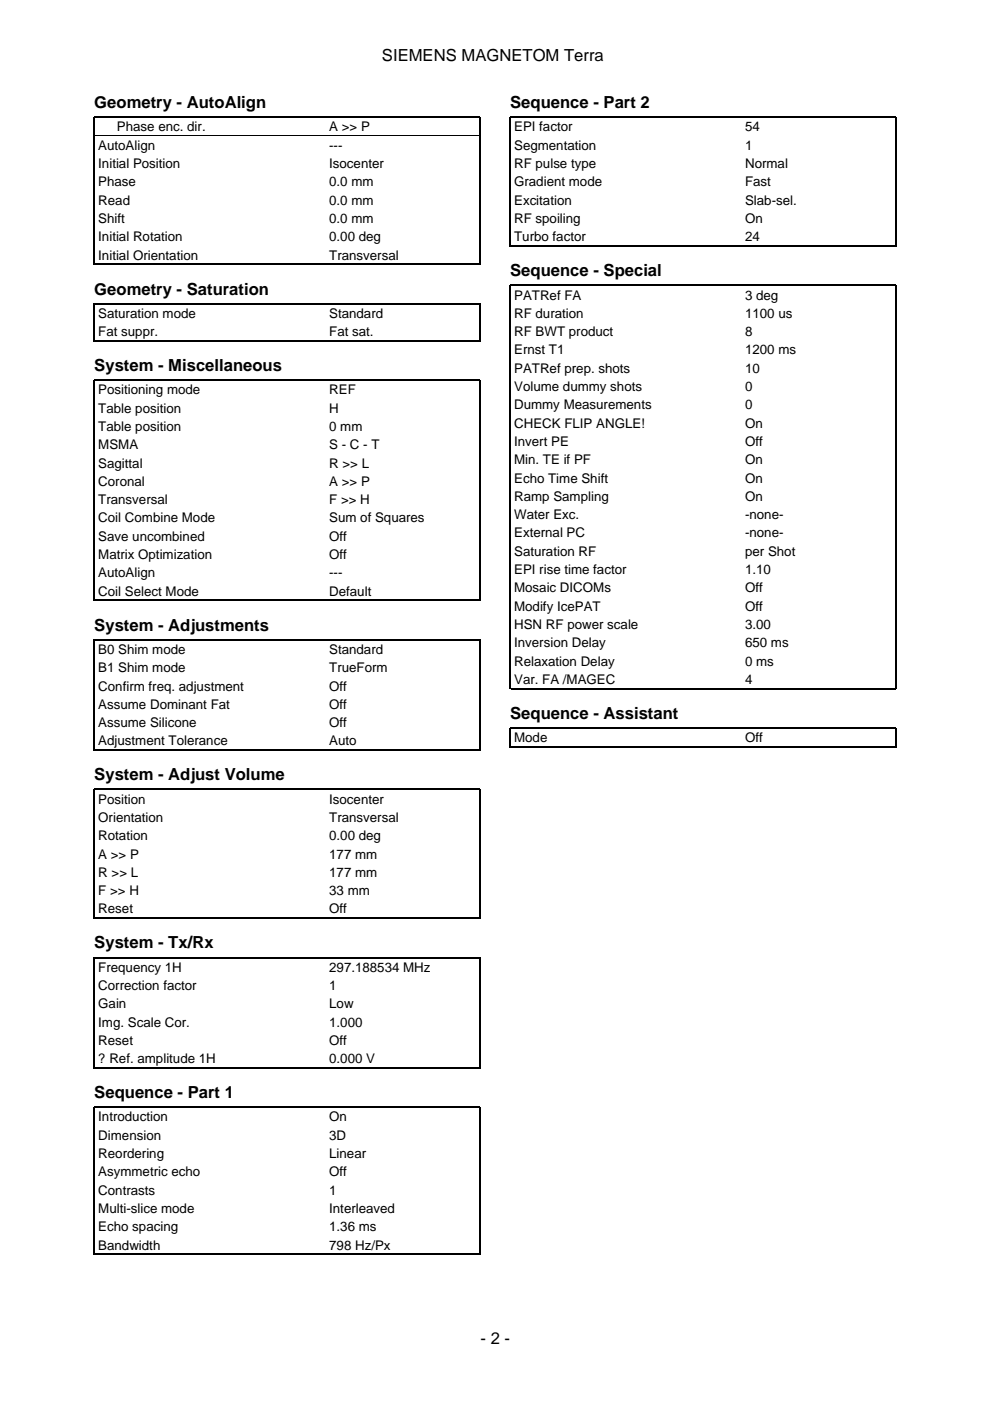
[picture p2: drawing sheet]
<svg xmlns="http://www.w3.org/2000/svg" width="210mm" height="297mm" viewBox="0 0 210 297" stroke-linecap="round" stroke-linejoin="round" font-family="sans-serif">
<defs><g id="words">
<g font-size="3.5">
<text x="81" y="12.9">SIEMENS MAGNETOM Terra</text>
<text x="20" y="22.9">Geometry - AutoAlign</text>
<text x="108.2" y="22.9">Sequence - Part 2</text>
<text x="108.2" y="58.6">Sequence - Special</text>
<text x="20" y="62.4">Geometry - Saturation</text>
<text x="20" y="78.7">System - Miscellaneous</text>
<text x="20" y="133.7">System - Adjustments</text>
<text x="108.2" y="152.4">Sequence - Assistant</text>
<text x="20" y="165.5">System - Adjust Volume</text>
<text x="20" y="201.1">System - Tx/Rx</text>
<text x="20" y="232.8">Sequence - Part 1</text>
<text x="101.9" y="284.9">- 2 -</text>
</g>
<g font-size="2.8">
<text x="24.8" y="27.9">Phase enc. dir.</text>
<text x="69.8" y="27.9">A &gt;&gt; P</text>
<text x="109" y="27.9">EPI factor</text>
<text x="158" y="27.9">54</text>
<text x="20.8" y="31.7">AutoAlign</text>
<text x="20.8" y="35.6">Initial Position</text>
<text x="69.8" y="31.7">---</text>
<text x="69.8" y="35.6">Isocenter</text>
<text x="109" y="31.7">Segmentation</text>
<text x="109" y="35.6">RF pulse type</text>
<text x="158" y="31.7">1</text>
<text x="158" y="35.6">Normal</text>
<text x="20.8" y="39.5">Phase</text>
<text x="69.8" y="39.5">0.0 mm</text>
<text x="109" y="39.5">Gradient mode</text>
<text x="158" y="39.5">Fast</text>
<text x="20.8" y="43.4">Read</text>
<text x="20.8" y="47.3">Shift</text>
<text x="69.8" y="43.4">0.0 mm</text>
<text x="69.8" y="47.3">0.0 mm</text>
<text x="109" y="43.4">Excitation</text>
<text x="109" y="47.3">RF spoiling</text>
<text x="158" y="43.4">Slab-sel.</text>
<text x="158" y="47.3">On</text>
<text x="20.8" y="51.2">Initial Rotation</text>
<text x="69.8" y="51.2">0.00 deg</text>
<text x="109" y="51.2">Turbo factor</text>
<text x="158" y="51.2">24</text>
<text x="20.8" y="55">Initial Orientation</text>
<text x="69.8" y="55">Transversal</text>
<text x="109" y="63.5">PATRef FA</text>
<text x="158" y="63.5">3 deg</text>
<text x="20.8" y="67.4">Saturation mode</text>
<text x="20.8" y="71.3">Fat suppr.</text>
<text x="69.8" y="67.4">Standard</text>
<text x="69.8" y="71.3">Fat sat.</text>
<text x="109" y="67.4">RF duration</text>
<text x="109" y="71.3">RF BWT product</text>
<text x="158" y="67.4">1100 us</text>
<text x="158" y="71.3">8</text>
<text x="109" y="75.1">Ernst T1</text>
<text x="158" y="75.1">1200 ms</text>
<text x="20.8" y="83.6">Positioning mode</text>
<text x="69.8" y="83.6">REF</text>
<text x="109" y="79">PATRef prep. shots</text>
<text x="109" y="82.9">Volume dummy shots</text>
<text x="158" y="79">10</text>
<text x="158" y="82.9">0</text>
<text x="20.8" y="87.5">Table position</text>
<text x="69.8" y="87.5">H</text>
<text x="109" y="86.8">Dummy Measurements</text>
<text x="158" y="86.8">0</text>
<text x="20.8" y="91.4">Table position</text>
<text x="20.8" y="95.2">MSMA</text>
<text x="69.8" y="91.4">0 mm</text>
<text x="69.8" y="95.2">S - C - T</text>
<text x="109" y="90.7">CHECK FLIP ANGLE!</text>
<text x="109" y="94.5">Invert PE</text>
<text x="158" y="90.7">On</text>
<text x="158" y="94.5">Off</text>
<text x="20.8" y="99.1">Sagittal</text>
<text x="69.8" y="99.1">R &gt;&gt; L</text>
<text x="109" y="98.4">Min. TE if PF</text>
<text x="158" y="98.4">On</text>
<text x="20.8" y="103">Coronal</text>
<text x="20.8" y="106.9">Transversal</text>
<text x="69.8" y="103">A &gt;&gt; P</text>
<text x="69.8" y="106.9">F &gt;&gt; H</text>
<text x="109" y="102.3">Echo Time Shift</text>
<text x="109" y="106.2">Ramp Sampling</text>
<text x="158" y="102.3">On</text>
<text x="158" y="106.2">On</text>
<text x="20.8" y="110.8">Coil Combine Mode</text>
<text x="69.8" y="110.8">Sum of Squares</text>
<text x="109" y="110.1">Water Exc.</text>
<text x="109" y="113.9">External PC</text>
<text x="158" y="110.1">-none-</text>
<text x="158" y="113.9">-none-</text>
<text x="20.8" y="114.7">Save uncombined</text>
<text x="20.8" y="118.5">Matrix Optimization</text>
<text x="69.8" y="114.7">Off</text>
<text x="69.8" y="118.5">Off</text>
<text x="109" y="117.8">Saturation RF</text>
<text x="158" y="117.8">per Shot</text>
<text x="20.8" y="122.4">AutoAlign</text>
<text x="69.8" y="122.4">---</text>
<text x="109" y="121.7">EPI rise time factor</text>
<text x="109" y="125.6">Mosaic DICOMs</text>
<text x="158" y="121.7">1.10</text>
<text x="158" y="125.6">Off</text>
<text x="20.8" y="126.3">Coil Select Mode</text>
<text x="69.8" y="126.3">Default</text>
<text x="109" y="129.5">Modify IcePAT</text>
<text x="158" y="129.5">Off</text>
<text x="109" y="133.3">HSN RF power scale</text>
<text x="109" y="137.2">Inversion Delay</text>
<text x="158" y="133.3">3.00</text>
<text x="158" y="137.2">650 ms</text>
<text x="20.8" y="138.6">B0 Shim mode</text>
<text x="20.8" y="142.5">B1 Shim mode</text>
<text x="69.8" y="138.6">Standard</text>
<text x="69.8" y="142.5">TrueForm</text>
<text x="109" y="141.1">Relaxation Delay</text>
<text x="158" y="141.1">0 ms</text>
<text x="20.8" y="146.4">Confirm freq. adjustment</text>
<text x="69.8" y="146.4">Off</text>
<text x="109" y="145">Var. FA /MAGEC</text>
<text x="158" y="145">4</text>
<text x="20.8" y="150.3">Assume Dominant Fat</text>
<text x="20.8" y="154.2">Assume Silicone</text>
<text x="69.8" y="150.3">Off</text>
<text x="69.8" y="154.2">Off</text>
<text x="20.8" y="158">Adjustment Tolerance</text>
<text x="69.8" y="158">Auto</text>
<text x="109" y="157.3">Mode</text>
<text x="158" y="157.3">Off</text>
<text x="20.8" y="170.4">Position</text>
<text x="69.8" y="170.4">Isocenter</text>
<text x="20.8" y="174.3">Orientation</text>
<text x="20.8" y="178.2">Rotation</text>
<text x="69.8" y="174.3">Transversal</text>
<text x="69.8" y="178.2">0.00 deg</text>
<text x="20.8" y="182">A &gt;&gt; P</text>
<text x="20.8" y="185.9">R &gt;&gt; L</text>
<text x="69.8" y="182">177 mm</text>
<text x="69.8" y="185.9">177 mm</text>
<text x="20.8" y="189.8">F &gt;&gt; H</text>
<text x="69.8" y="189.8">33 mm</text>
<text x="20.8" y="193.7">Reset</text>
<text x="69.8" y="193.7">Off</text>
<text x="20.8" y="206">Frequency 1H</text>
<text x="20.8" y="209.9">Correction factor</text>
<text x="69.8" y="206">297.188534 MHz</text>
<text x="69.8" y="209.9">1</text>
<text x="20.8" y="213.8">Gain</text>
<text x="69.8" y="213.8">Low</text>
<text x="20.8" y="217.7">Img. Scale Cor.</text>
<text x="20.8" y="221.5">Reset</text>
<text x="69.8" y="217.7">1.000</text>
<text x="69.8" y="221.5">Off</text>
<text x="20.8" y="225.4">? Ref. amplitude 1H</text>
<text x="69.8" y="225.4">0.000 V</text>
<text x="20.8" y="237.8">Introduction</text>
<text x="69.8" y="237.8">On</text>
<text x="20.8" y="241.7">Dimension</text>
<text x="20.8" y="245.5">Reordering</text>
<text x="69.8" y="241.7">3D</text>
<text x="69.8" y="245.5">Linear</text>
<text x="20.8" y="249.4">Asymmetric echo</text>
<text x="69.8" y="249.4">Off</text>
<text x="20.8" y="253.3">Contrasts</text>
<text x="20.8" y="257.2">Multi-slice mode</text>
<text x="69.8" y="253.3">1</text>
<text x="69.8" y="257.2">Interleaved</text>
<text x="20.8" y="261.1">Echo spacing</text>
<text x="69.8" y="261.1">1.36 ms</text>
<text x="20.8" y="264.9">Bandwidth</text>
<text x="69.8" y="264.9">798 Hz/Px</text>
</g>
</g></defs>
<g fill="none" stroke="#000" stroke-width=".26">
<path d="M20 56.2v-31.4h81.8v31.4M20.1 56h81.6M108.2 52.3v-27.5h81.8v27.5M108.3 52.1h81.6M20 72.4v-8h81.8v8M20.1 72.3h81.6M20 127.4v-46.8h81.8v46.8M20.1 127.3h81.6M20 159.2v-23.6h81.8v23.6M20.1 159.1h81.6M108.2 146.1v-85.6h81.8v85.6M108.2 158.5v-4.2h81.8v4.2"/>
<path d="M108.3 146h81.6M108.3 158.3h81.6M20 194.8v-27.4h81.8v27.4M20.1 194.7h81.6M20 226.6v-23.6h81.8v23.6M20.1 226.4h81.6M20 266.1v-31.3h81.8v31.3M20.1 265.9h81.6"/>
</g>
<path d="M20.1 28.7h81.6" fill="none" stroke="#000" stroke-width=".21"/>
<use href="#words"/>
</svg>
